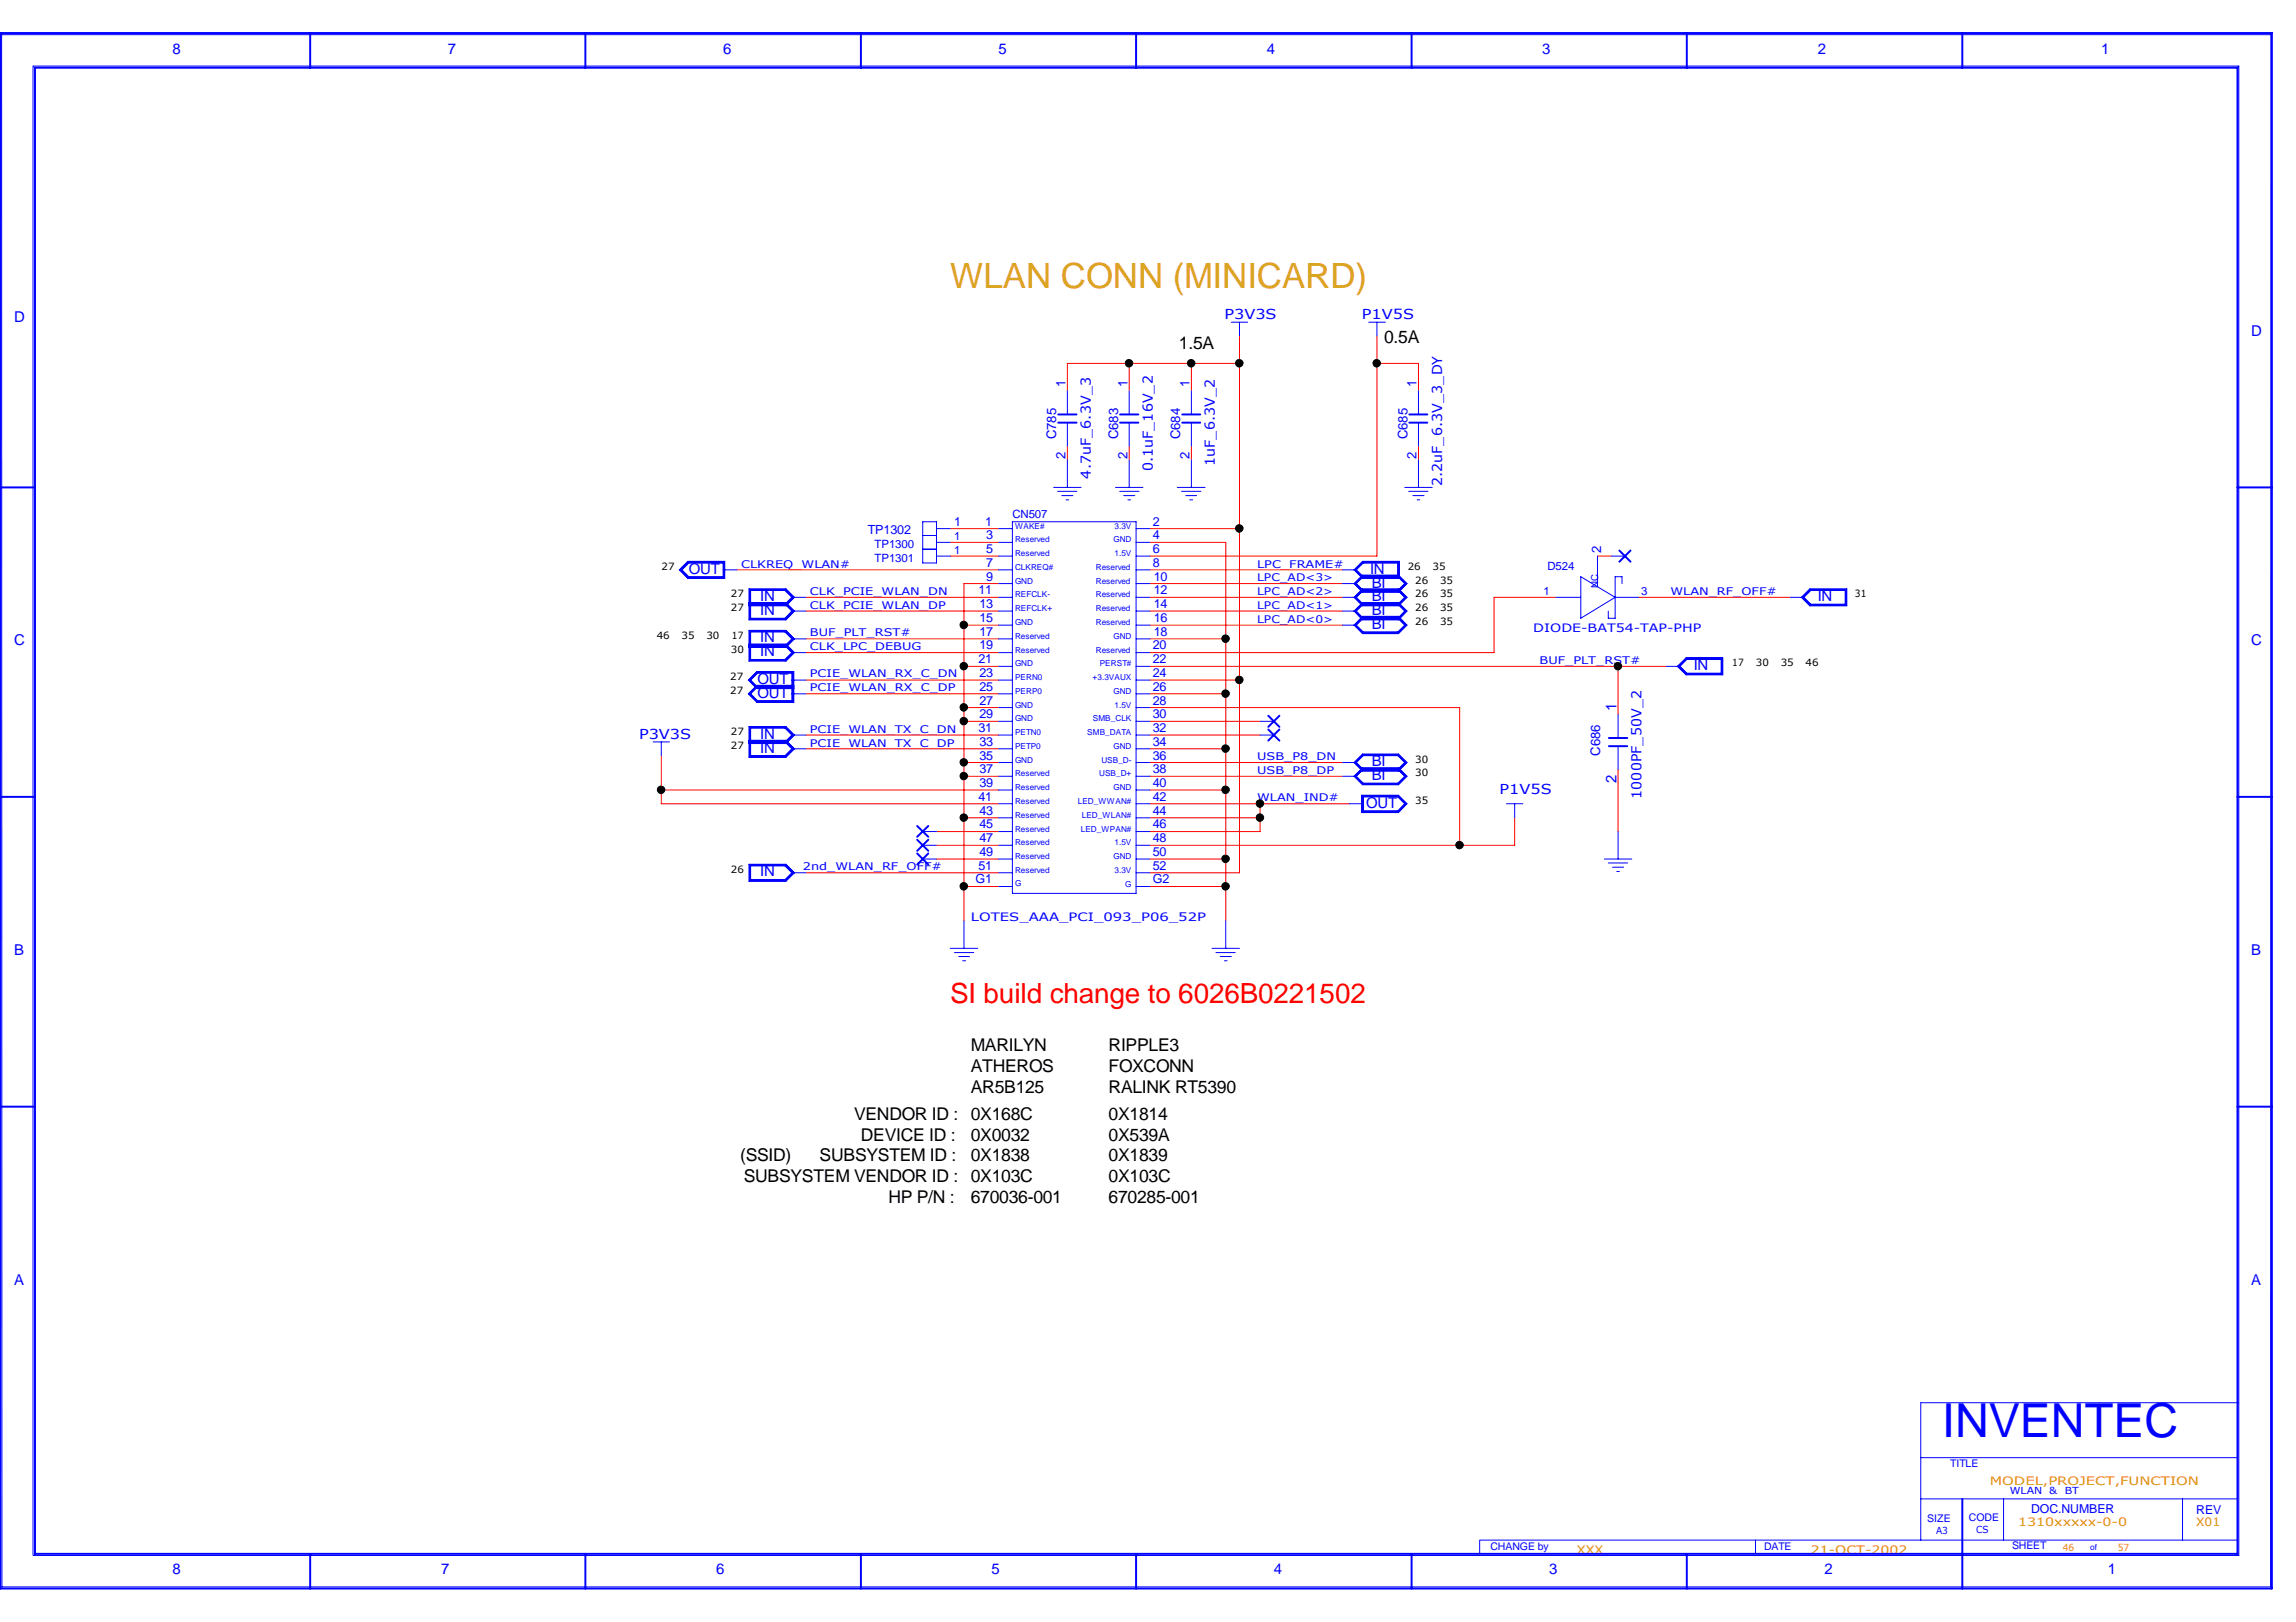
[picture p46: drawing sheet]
<svg xmlns="http://www.w3.org/2000/svg" width="297mm" height="210mm" viewBox="0 0 297 210" stroke-linecap="round" stroke-linejoin="round" font-family="sans-serif">
<defs><g id="words">
<text font-size="6.1" fill="#00f" x="251.2" y="186">INVENTEC</text>
<text font-size="4.5" fill="#daa520" x="122.9" y="37.3">WLAN CONN (MINICARD)</text>
<text font-size="3.6" fill="#f00" x="122.9" y="129.8">SI build change to 6026B0221502</text>
<g font-size="2.3">
<text x="152.5" y="45.2">1.5A</text>
<text x="179.1" y="44.3">0.5A</text>
<text x="125.6" y="136.1">MARILYN</text>
<text x="143.4" y="136.1">RIPPLE3</text>
<text x="125.6" y="141.4">AR5B125</text>
<text x="125.6" y="138.7">ATHEROS</text>
<text x="143.4" y="141.4">RALINK RT5390</text>
<text x="143.4" y="138.7">FOXCONN</text>
<text x="110.5" y="144.9">VENDOR ID :</text>
<text x="111.4" y="147.6">DEVICE ID :</text>
<text x="125.6" y="147.6">0X0032</text>
<text x="125.6" y="144.9">0X168C</text>
<text x="143.4" y="147.6">0X539A</text>
<text x="143.4" y="144.9">0X1814</text>
<text x="95.8" y="150.3">(SSID)</text>
<text x="96.2" y="153">SUBSYSTEM VENDOR ID :</text>
<text x="106" y="150.3">SUBSYSTEM ID :</text>
<text x="114.9" y="155.7">HP P/N :</text>
<text x="125.6" y="150.3">0X1838</text>
<text x="125.6" y="153">0X103C</text>
<text x="125.6" y="155.7">670036-001</text>
<text x="143.4" y="150.3">0X1839</text>
<text x="143.4" y="153">0X103C</text>
<text x="143.4" y="155.7">670285-001</text>
</g>
<g font-size="1.9" fill="#00f">
<text x="22.3" y="6.9">8</text>
<text x="58" y="6.9">7</text>
<text x="93.6" y="6.9">6</text>
<text x="129.2" y="6.9">5</text>
<text x="163.9" y="6.9">4</text>
<text x="199.5" y="6.9">3</text>
<text x="235.2" y="6.9">2</text>
<text x="271.8" y="6.9">1</text>
<text x="1.8" y="41.7">D</text>
<text x="291.2" y="43.4">D</text>
<text x="89.1" y="74.3">OUT</text>
<text x="98.3" y="77.8">IN</text>
<text x="177.2" y="74.3">IN</text>
<text x="177.5" y="76">BI</text>
<text x="177.5" y="77.8">BI</text>
<text x="235.2" y="77.8">IN</text>
<text x="1.8" y="83.5">C</text>
<text x="98.3" y="83.1">IN</text>
<text x="98.3" y="79.6">IN</text>
<text x="177.5" y="81.4">BI</text>
<text x="177.5" y="79.6">BI</text>
<text x="291.2" y="83.5">C</text>
<text x="98" y="88.5">OUT</text>
<text x="98.3" y="84.9">IN</text>
<text x="219.1" y="86.7">IN</text>
<text x="98" y="90.3">OUT</text>
<text x="98.3" y="95.6">IN</text>
<text x="209.1" y="92" transform="rotate(-90 209.1 92)">1</text>
<text x="98.3" y="97.4">IN</text>
<text x="177.5" y="101">BI</text>
<text x="177.5" y="99.2">BI</text>
<text x="209.1" y="101.3" transform="rotate(-90 209.1 101.3)">2</text>
<text x="176.7" y="104.5">OUT</text>
<text x="98.3" y="113.4">IN</text>
<text x="1.8" y="123.6">B</text>
<text x="291.2" y="123.6">B</text>
<text x="1.8" y="166.3">A</text>
<text x="291.2" y="166.3">A</text>
<text x="22.3" y="203.7">8</text>
<text x="57.1" y="203.7">7</text>
<text x="92.7" y="203.7">6</text>
<text x="128.3" y="203.7">5</text>
<text x="164.8" y="203.7">4</text>
<text x="200.4" y="203.7">3</text>
<text x="236" y="203.7">2</text>
<text x="272.7" y="203.7">1</text>
</g>
<g font-size="1.8" fill="#00f">
<text x="158.4" y="41.2">P3V3S</text>
<text x="176.2" y="41.2">P1V5S</text>
<text x="141.1" y="61.9" transform="rotate(-90 141.1 61.9)">4.7uF_6.3V_3</text>
<text x="149.1" y="61" transform="rotate(-90 149.1 61)">0.1uF_16V_2</text>
<text x="157.2" y="60.3" transform="rotate(-90 157.2 60.3)">1uF_6.3V_2</text>
<text x="186.6" y="62.9" transform="rotate(-90 186.6 62.9)">2.2uF_6.3V_3_DY</text>
<text x="82.7" y="95.6">P3V3S</text>
<text x="194" y="102.7">P1V5S</text>
<text x="212.4" y="103.4" transform="rotate(-90 212.4 103.4)">1000PF_50V_2</text>
</g>
<g font-size="1.7" fill="#00f">
<text x="137.8" y="50.1" transform="rotate(-90 137.8 50.1)">1</text>
<text x="145.9" y="50.1" transform="rotate(-90 145.9 50.1)">1</text>
<text x="153.9" y="50.1" transform="rotate(-90 153.9 50.1)">1</text>
<text x="183.3" y="50.1" transform="rotate(-90 183.3 50.1)">1</text>
<text x="136.6" y="56.9" transform="rotate(-90 136.6 56.9)">C785</text>
<text x="137.8" y="59.4" transform="rotate(-90 137.8 59.4)">2</text>
<text x="144.6" y="56.9" transform="rotate(-90 144.6 56.9)">C683</text>
<text x="145.9" y="59.4" transform="rotate(-90 145.9 59.4)">2</text>
<text x="152.7" y="56.9" transform="rotate(-90 152.7 56.9)">C684</text>
<text x="153.9" y="59.4" transform="rotate(-90 153.9 59.4)">2</text>
<text x="182.1" y="56.9" transform="rotate(-90 182.1 56.9)">C685</text>
<text x="183.3" y="59.4" transform="rotate(-90 183.3 59.4)">2</text>
<text x="207.1" y="71.6" transform="rotate(-90 207.1 71.6)">2</text>
<text x="207" y="97.8" transform="rotate(-90 207 97.8)">C686</text>
</g>
<g font-size="1.6" fill="#00f">
<text x="112.3" y="69.1">TP1302</text>
<text x="123.4" y="68">1</text>
<text x="127.5" y="68">1</text>
<text x="127.6" y="71.6">5</text>
<text x="127.6" y="69.8">3</text>
<text x="149.1" y="71.6">6</text>
<text x="149.1" y="69.8">4</text>
<text x="149.1" y="68">2</text>
<text x="126.6" y="76.9">11</text>
<text x="127.6" y="73.4">7</text>
<text x="127.6" y="75.1">9</text>
<text x="149.1" y="73.4">8</text>
<text x="149.3" y="76.9">12</text>
<text x="149.3" y="75.1">10</text>
<text x="126.7" y="78.7">13</text>
<text x="126.7" y="82.3">17</text>
<text x="126.7" y="80.5">15</text>
<text x="149.3" y="82.3">18</text>
<text x="149.3" y="80.5">16</text>
<text x="149.3" y="78.7">14</text>
<text x="126.6" y="85.8">21</text>
<text x="126.7" y="89.4">25</text>
<text x="126.7" y="87.6">23</text>
<text x="126.7" y="84">19</text>
<text x="149.1" y="85.8">22</text>
<text x="149.1" y="89.4">26</text>
<text x="149.1" y="84">20</text>
<text x="149.1" y="87.6">24</text>
<text x="126.6" y="94.7">31</text>
<text x="126.7" y="93">29</text>
<text x="126.7" y="91.2">27</text>
<text x="149.1" y="94.7">32</text>
<text x="149.1" y="93">30</text>
<text x="149.1" y="91.2">28</text>
<text x="126.7" y="96.5">33</text>
<text x="126.7" y="101.9">39</text>
<text x="126.7" y="100.1">37</text>
<text x="126.7" y="98.3">35</text>
<text x="149.1" y="98.3">36</text>
<text x="149.1" y="100.1">38</text>
<text x="149.1" y="101.9">40</text>
<text x="149.1" y="96.5">34</text>
<text x="126.6" y="103.6">41</text>
<text x="126.7" y="107.2">45</text>
<text x="126.7" y="105.4">43</text>
<text x="149.1" y="103.6">42</text>
<text x="149.1" y="107.2">46</text>
<text x="149.1" y="105.4">44</text>
<text x="126.6" y="112.5">51</text>
<text x="126.7" y="110.7">49</text>
<text x="126.7" y="109">47</text>
<text x="149.1" y="112.5">52</text>
<text x="149.1" y="110.7">50</text>
<text x="149.1" y="109">48</text>
<text x="126.2" y="114.3">G1</text>
<text x="149.1" y="114.3">G2</text>
<text x="262.8" y="195.8">DOC.NUMBER</text>
<text x="284.1" y="195.9">REV</text>
</g>
<g font-size="1.5" fill="#00f">
<text x="113.2" y="71">TP1300</text>
<text x="123.4" y="71.7">1</text>
<text x="123.4" y="69.9">1</text>
<text x="131" y="67">CN507</text>
<text x="113.2" y="72.7">TP1301</text>
<text x="199.7" y="77">1</text>
<text x="200.2" y="73.8">D524</text>
<text x="212.3" y="77">3</text>
<text x="198.4" y="81.8">DIODE-BAT54-TAP-PHP</text>
<text x="125.6" y="119.2">LOTES_AAA_PCI_093_P06_52P</text>
</g>
<g font-size="1.5" fill="#ff8c00">
<text x="257.4" y="192.2">MODEL,PROJECT,FUNCTION</text>
<text x="261.1" y="197.5">1310xxxxx-0-0</text>
<text x="284.1" y="197.5">X01</text>
<text x="204" y="201.1">XXX</text>
<text x="234.3" y="201.1">21-OCT-2002</text>
</g>
<g font-size="1.4" fill="#00f">
<text x="95.9" y="73.4">CLKREQ_WLAN#</text>
<text x="104.8" y="77">CLK_PCIE_WLAN_DN</text>
<text x="162.6" y="77">LPC_AD&lt;2&gt;</text>
<text x="162.6" y="75.2">LPC_AD&lt;3&gt;</text>
<text x="162.6" y="73.4">LPC_FRAME#</text>
<text x="216.1" y="77">WLAN_RF_OFF#</text>
<text x="104.8" y="78.8">CLK_PCIE_WLAN_DP</text>
<text x="104.8" y="82.3">BUF_PLT_RST#</text>
<text x="162.6" y="80.6">LPC_AD&lt;0&gt;</text>
<text x="162.6" y="78.8">LPC_AD&lt;1&gt;</text>
<text x="104.8" y="87.7">PCIE_WLAN_RX_C_DN</text>
<text x="104.8" y="84.1">CLK_LPC_DEBUG</text>
<text x="104.8" y="89.5">PCIE_WLAN_RX_C_DP</text>
<text x="199.2" y="85.9">BUF_PLT_RST#</text>
<text x="104.8" y="94.8">PCIE_WLAN_TX_C_DN</text>
<text x="104.8" y="96.6">PCIE_WLAN_TX_C_DP</text>
<text x="162.6" y="100.2">USB_P8_DP</text>
<text x="162.6" y="98.4">USB_P8_DN</text>
<text x="162.6" y="103.7">WLAN_IND#</text>
<text x="103.9" y="112.6">2nd_WLAN_RF_OFF#</text>
<text x="252.3" y="189.9">TITLE</text>
<text x="249.3" y="197">SIZE</text>
<text x="254.7" y="196.8">CODE</text>
<text x="192.8" y="200.6">CHANGE by</text>
<text x="228.2" y="200.6">DATE</text>
<text x="260.3" y="200.4">SHEET</text>
</g>
<g font-size="1.3">
<text x="85.6" y="73.7">27</text>
<text x="94.6" y="77.3">27</text>
<text x="182.1" y="73.7">26</text>
<text x="183.1" y="77.3">26</text>
<text x="183.1" y="75.5">26</text>
<text x="185.3" y="73.7">35</text>
<text x="186.3" y="75.5">35</text>
<text x="186.3" y="77.3">35</text>
<text x="240" y="77.3">31</text>
<text x="85" y="82.7">46</text>
<text x="88.2" y="82.7">35</text>
<text x="91.4" y="82.7">30</text>
<text x="94.6" y="79.1">27</text>
<text x="94.7" y="82.7">17</text>
<text x="183.1" y="79.1">26</text>
<text x="183.1" y="80.9">26</text>
<text x="186.3" y="80.9">35</text>
<text x="186.3" y="79.1">35</text>
<text x="94.5" y="89.8">27</text>
<text x="94.5" y="88">27</text>
<text x="94.6" y="84.5">30</text>
<text x="224.1" y="86.2">17</text>
<text x="227.2" y="86.2">30</text>
<text x="230.4" y="86.2">35</text>
<text x="233.6" y="86.2">46</text>
<text x="94.6" y="95.1">27</text>
<text x="94.6" y="96.9">27</text>
<text x="183.1" y="98.7">30</text>
<text x="183.1" y="100.5">30</text>
<text x="183.1" y="104">35</text>
<text x="94.6" y="112.9">26</text>
</g>
<g font-size="1.3" fill="#00f">
<text x="206.8" y="76.1" transform="rotate(-90 206.8 76.1)">NC</text>
<text x="260" y="193.4">WLAN &amp;</text>
<text x="267.1" y="193.4">BT</text>
<text x="250.5" y="198.5">A3</text>
<text x="255.6" y="198.4">CS</text>
</g>
<g font-size="1.3" fill="#ff8c00">
<text x="266.9" y="200.7">46</text>
<text x="274" y="200.7">57</text>
</g>
<g font-size="1.1" fill="#00f">
<text x="131.3" y="72">Reserved</text>
<text x="131.3" y="70.2">Reserved</text>
<text x="131.3" y="68.4">WAKE#</text>
<text x="144.1" y="70.2">GND</text>
<text x="144.2" y="72">1.5V</text>
<text x="144.2" y="68.4">3.3V</text>
<text x="131.3" y="77.3">REFCLK-</text>
<text x="131.3" y="73.7">CLKREQ#</text>
<text x="131.3" y="75.5">GND</text>
<text x="141.8" y="73.7">Reserved</text>
<text x="141.8" y="77.3">Reserved</text>
<text x="141.8" y="75.5">Reserved</text>
<text x="131.3" y="79.1">REFCLK+</text>
<text x="131.3" y="82.7">Reserved</text>
<text x="131.3" y="80.9">GND</text>
<text x="141.8" y="80.9">Reserved</text>
<text x="141.8" y="79.1">Reserved</text>
<text x="144.1" y="82.7">GND</text>
<text x="131.3" y="89.8">PERP0</text>
<text x="131.3" y="88">PERN0</text>
<text x="131.3" y="86.2">GND</text>
<text x="131.3" y="84.5">Reserved</text>
<text x="141.3" y="88">+3.3VAUX</text>
<text x="141.8" y="84.5">Reserved</text>
<text x="142.3" y="86.2">PERST#</text>
<text x="144.1" y="89.8">GND</text>
<text x="131.3" y="95.1">PETN0</text>
<text x="131.3" y="93.3">GND</text>
<text x="131.3" y="91.6">GND</text>
<text x="140.7" y="95.1">SMB_DATA</text>
<text x="141.4" y="93.3">SMB_CLK</text>
<text x="144.2" y="91.6">1.5V</text>
<text x="131.3" y="96.9">PETP0</text>
<text x="131.3" y="100.5">Reserved</text>
<text x="131.3" y="98.7">GND</text>
<text x="142.2" y="100.5">USB_D+</text>
<text x="142.5" y="98.7">USB_D-</text>
<text x="144.1" y="96.9">GND</text>
<text x="131.3" y="107.6">Reserved</text>
<text x="131.3" y="105.8">Reserved</text>
<text x="131.3" y="104">Reserved</text>
<text x="131.3" y="102.2">Reserved</text>
<text x="139.4" y="104">LED_WWAN#</text>
<text x="139.8" y="107.6">LED_WPAN#</text>
<text x="140" y="105.8">LED_WLAN#</text>
<text x="144.1" y="102.2">GND</text>
<text x="131.3" y="112.9">Reserved</text>
<text x="131.3" y="111.2">Reserved</text>
<text x="131.3" y="109.4">Reserved</text>
<text x="144.1" y="111.2">GND</text>
<text x="144.2" y="112.9">3.3V</text>
<text x="144.2" y="109.4">1.5V</text>
<text x="131.3" y="114.7">G</text>
<text x="145.6" y="114.7">G</text>
<text x="270.4" y="200.6">of</text>
</g>
</g></defs>
<g fill="none" stroke="#f00" stroke-width=".13">
<path d="M138.1 57.7v1.8M146.1 47v3.6M146.1 57.7v1.8M154.1 47v3.6M154.1 57.7v1.8M160.4 43.5v69.4h-11.6M160.4 47h-22.3v3.6M178.1 47h5.4v3.6M178.1 43.5v28.5h-29.3M183.5 57.7v1.8M95.3 73.7h33.9M104.3 77.3h24.9"/>
<path d="M104.3 79.1h24.9M122.9 70.2h6.3M122.9 68.4h6.3M122.9 72h6.3M129.2 75.5h-4.5v43.7M148.8 70.2h9.8v49M148.8 68.4h11.6M148.8 75.5h24.9M148.8 77.3h24.9M148.8 79.1h24.9M148.8 73.7h24.9M201.3 77.3h-8v7.2h-44.5"/>
<path d="M206.7 72h1.7M212 77.3h19.6M85.6 97.8v6.2h43.6M104.3 96.9h24.9M104.3 89.8h24.9M104.3 82.7h24.9M104.3 88h24.9M104.3 95.1h24.9M104.3 84.5h24.9M124.7 91.6h4.5M124.7 93.3h4.5M124.7 98.7h4.5"/>
<path d="M124.7 86.2h4.5M124.7 80.9h4.5M148.8 96.9h9.8M148.8 89.8h9.8M148.8 82.7h9.8M148.8 88h11.6M148.8 91.6h40v17.8M148.8 93.3h14.2M148.8 95.1h14.2M148.8 98.7h24.9M148.8 86.2h66.8M148.8 80.9h24.9"/>
<path d="M209.3 86.2v6.3M209.3 99.6v8M85.6 102.2h43.6M104.3 112.9h24.9M121.2 111.2h8M121.2 109.4h8M121.2 107.6h8M124.7 114.7h4.5M124.7 105.8h4.5M124.7 100.5h4.5M148.8 102.2h9.8M148.8 104h25.8"/>
<path d="M148.8 114.7h9.8M148.8 111.2h9.8M148.8 105.8h14.2M148.8 100.5h24.9M163 104v3.6h-14.2M196 105.8v3.6h-47.2"/>
</g>
<g fill="none" stroke="#00f" stroke-width=".13">
<path d="M.2 4.4l.1 201M.3 4.5h293.4M4.3 8.6v192.7M4.3 8.6h285.3v192.7h-285.3M293.8 4.5l-.1 200.9h-293.4M138.1 50.6v3M138.1 54.7v3M138.1 59.5v3.6M146.1 50.6v3M146.1 54.7v3M146.1 59.5v3.6M154.1 50.6v3"/>
<path d="M154.1 54.7v3M154.1 59.5v3.6M159.3 41.7h2.1M160.4 41.7v1.8M177.1 41.7h2.1M178.1 41.7v1.8M183.5 50.6v3M183.5 54.7v3M183.5 59.5v3.6M88.1 73.7l1-.9h4.5v1.9h-4.5zM89 72.6h4.8v2.2h-4.8l-1.1-1.1zM89 72.7h4.7v2.1h-4.7l-1-1.1z"/>
<path d="M89.1 72.9h4.5v1.7h-4.5l-.9-.9zM93.6 73.7h1.7M96.9 78h4.8l1.1 1.1-1.1 1.1h-4.8v-4h4.8l1.1 1.1-1.1 1.1h-4.8M97 78.1h4.6l1.1 1-1.1 1h-4.6v-3.8h4.6l1.1 1-1.1 1.1h-4.6M97.1 78.1h4.5l1 1-1 1h-4.5v-3.7h4.5l1 .9-1 1h-4.5M97.1 78.2h4.5M101.6 78.2l.8 .9M102.4 77.3l-.8 .9M102.4 77.3l-.8-.9h-4.5v3.6h4.5l.8-.9M102.4 77.3h1.9M102.4 79.1h1.9M119.4 71.1h1.8"/>
<path d="M119.4 67.5h1.8v5.4h-1.8zM119.4 69.3h1.8M121.2 70.2h1.7M121.2 72h1.7M121.2 68.4h1.7M129.2 70.2h1.8M129.2 72h1.8M129.2 73.7h1.8M129.2 77.3h1.8M129.2 79.1h1.8M129.2 75.5h1.8M129.2 68.4h1.8"/>
<path d="M131 67.5h16v48.1h-16zM136.3 63.1h3.6M136.8 63.6h2.5M137.4 64.1h1.4M137.9 64.7h.4M144.3 63.1h3.6M144.9 63.6h2.5M145.4 64.1h1.4M145.9 64.7h.4M147 70.2h1.8M147 72h1.8M147 73.7h1.8"/>
<path d="M147 77.3h1.8M147 79.1h1.8M147 75.5h1.8M147 68.4h1.8M152.3 63.1h3.6M152.9 63.6h2.5M153.4 64.1h1.4M153.9 64.7h.4M173.7 73.7h1.8M173.7 77.3h1.8M173.7 79.1h1.8M173.7 75.5h1.8"/>
<path d="M175.2 73.7l1.1-1.1h4.8v2.2h-4.8zM175.2 75.5l1.1-1.1h4.6l1.1 1.1-1.1 1.1h-4.6zM175.3 73.7l1-1h4.7v2.1h-4.7zM175.3 77.3l1-1h4.6l1 1-1 1.1h-4.6zM175.3 79.1l1-1h4.6l1 1-1 1h-4.6zM175.3 75.5l1-1h4.6l1 1-1 1.1h-4.6zM175.4 73.7l1-.9h4.5v1.9h-4.5zM175.4 77.3l1-.9h4.4l1 .9-1 1h-4.4zM175.4 79.1l1-1h4.4l1 1-1 1h-4.4zM175.4 75.5l1-.9h4.4l1 .9-1 1h-4.4zM175.5 73.7l.9-.8h4.4v1.7M175.5 79.1l.9 .9"/>
<path d="M175.5 77.3l.9 .9M175.5 75.5l.9 .9M175.5 73.7l.9 .9M176.3 76.2h4.6l1.1 1.1-1.1 1.1h-4.6l-1.1-1.1zM176.3 78h4.6l1.1 1.1-1.1 1.1h-4.6l-1.1-1.1zM176.3 79.8h4.6l1.1 1.1-1.1 1.1h-4.6l-1.1-1.1zM176.4 74.6h4.4M176.4 78.2h4.4M176.4 76.4h4.4M176.4 78.2l-.9 .9M176.4 76.4l-.9 .9M176.4 74.6l-.9 .9"/>
<path d="M180.8 78.2l.9 .9-.9 .9M180.8 76.4l.9 .9-.9 .9M180.8 74.6l.9 .9-.9 .9M181.7 63.1h3.6M182.2 63.6h2.5M182.8 64.1h1.4M183.3 64.7h.4M201.3 77.3h3.2M204.5 74.6l4.5 2.7-4.5 2.7zM206.7 72v3.9M208.4 72h1.8M209 77.3h3"/>
<path d="M209.8 75.5v-.9h-.8v5.4h-.9v-.9M231.6 77.3h1.8M233.2 77.3l1-1h4.6v2.1h-4.6zM233.3 77.3l.9-.9h4.6v1.9h-4.6zM234.1 76.2h4.8v2.2h-4.8l-1.1-1.1zM234.3 76.4h4.4v1.8h-4.4l-.9-.9zM84.5 96h2.1M85.6 96v1.8M96.9 83.4h4.8l1.1 1.1-1.1 1.1h-4.8v-4h4.8l1.1 1.1-1.1 1.1h-4.8M96.9 95.8h4.8l1.1 1.1-1.1 1.1h-4.8v-4h4.8l1.1 1.1-1.1 1.1h-4.8M97 83.4h4.6l1.1 1.1-1.1 1h-4.6v-3.9h4.6l1.1 1.1-1.1 1h-4.6M97 95.9h4.6l1.1 1-1.1 1.1h-4.6v-3.9h4.6l1.1 1-1.1 1.1h-4.6"/>
<path d="M97.1 83.5h4.5l1 1-1 .9h-4.5v-3.7h4.5l1 1-1 .9h-4.5M97.1 95.9h4.5l1 1-1 1h-4.5v-3.8h4.5l1 1-1 1h-4.5M97.1 88l.9-.9h4.4v3.6h-4.4l-.9-.9 .9-.9zM97.1 83.6h4.5M97.1 96h4.5M98 88.9h4.4M101.6 83.6l.8 .9M101.6 96l.8 .9M102.4 82.7l-.8-.9h-4.5v3.5h4.5l.8-.8M102.4 95.1l-.8-.9h-4.5v3.6h4.5l.8-.9M102.4 84.5h1.9M102.4 82.7l-.8 .9"/>
<path d="M102.4 82.7h1.9M102.4 96.9h1.9M102.4 95.1l-.8 .9M102.4 95.1h1.9M102.4 88h1.9M102.4 89.8h1.9M102.5 88.8h-4.5l-1 1 1 1h4.5v-3.8h-4.5l-1 1 1 1h4.5M102.6 88.7h-4.6l-1.1 1.1 1.1 1h4.6v-3.8h-4.6l-1.1 1 1.1 1h4.6M102.7 88.7h-4.8l-1.1 1.1 1.1 1.1h4.8v-4h-4.8l-1.1 1.1 1.1 1.1h4.8M129.2 84.5h1.8M129.2 82.7h1.8M129.2 96.9h1.8"/>
<path d="M129.2 95.1h1.8M129.2 88h1.8M129.2 89.8h1.8M129.2 80.9h1.8M129.2 86.2h1.8M129.2 98.7h1.8M129.2 93.3h1.8M129.2 91.6h1.8M147 84.5h1.8M147 82.7h1.8M147 96.9h1.8M147 95.1h1.8"/>
<path d="M147 88h1.8M147 89.8h1.8M147 80.9h1.8M147 86.2h1.8M147 98.7h1.8M147 93.3h1.8M147 91.6h1.8M163 95.1h1.8M163 93.3h1.8M173.7 80.9h1.8M173.7 98.7h1.8M175.2 98.7l1.1-1.1h4.6l1.1 1.1-1.1 1.1h-4.6z"/>
<path d="M175.3 80.9l1-1.1h4.6l1 1.1-1 1h-4.6zM175.3 98.7l1-1h4.6l1 1-1 1h-4.6zM175.4 80.9l1-1h4.4l1 1-1 .9h-4.4zM175.4 98.7l1-1h4.4l1 1-1 1h-4.4zM175.5 98.7l.9-.9h4.4l.9 .9-.9 .9M175.5 98.7l.9 .9M176.4 80h4.4M176.4 80l-.9 .9M176.4 99.6h4.4M176.4 99.6l-.9 .9M180.8 80l.9 .9-.9 .9h-4.4l-.9-.9M180.8 99.6l.9 .9-.9 .8h-4.4l-.9-.8"/>
<path d="M209.3 92.5v3M209.3 96.6v3M215.6 86.2h1.7M217 86.2l1.1-1.1h4.8v2.2h-4.8zM217.3 86.2l.9-.9h4.5v1.8h-4.5zM218.1 85.2h4.7v2h-4.7l-1-1zM218.2 85.3h4.6v1.9h-4.6l-.9-1zM96.9 111.8h4.8l1.1 1.1-1.1 1.1h-4.8zM97 111.9h4.6l1.1 1-1.1 1.1h-4.6zM97.1 112h4.5l1 .9-1 1h-4.5zM97.1 112.1h4.5l.8 .8-.8 .9h-4.5zM102.4 112.9h1.9"/>
<path d="M119.4 109.4h1.8M119.4 107.6h1.8M119.4 111.2h1.8M124.7 119.2v3.5M129.2 112.9h1.8M129.2 100.5h1.8M129.2 104h1.8M129.2 109.4h1.8M129.2 107.6h1.8M129.2 111.2h1.8M129.2 102.2h1.8M129.2 105.8h1.8"/>
<path d="M129.2 114.7h1.8M147 112.9h1.8M147 100.5h1.8M147 104h1.8M147 109.4h1.8M147 107.6h1.8M147 111.2h1.8M147 102.2h1.8M147 105.8h1.8M147 114.7h1.8M158.6 119.2v3.5M173.7 100.5h1.8"/>
<path d="M174.6 104h1.8M175.2 100.5l1.1-1.1h4.6l1.1 1.1-1.1 1.1h-4.6zM175.3 100.5l1-1.1h4.6l1 1.1-1 1h-4.6zM175.4 100.5l1-1h4.4l1 1-1 .9h-4.4zM176.1 102.9h4.8l1.1 1.1-1.1 1.2h-4.8zM176.2 103h4.7l1 1-1 1.1h-4.7zM176.3 103.1h4.5l1 .9-1 1h-4.5zM176.4 103.1h4.4l.9 .9-.9 .9h-4.4zM194.9 104h2.1M196 104v1.8M207.6 111.2h3.5M208.1 111.7h2.5"/>
<path d="M208.6 112.2h1.5M209.2 112.8h.3M209.3 107.6v3.6M122.9 122.7h3.6M123.5 123.3h2.5M124 123.8h1.4M124.5 124.3h.4M156.8 122.7h3.6M157.3 123.3h2.5M157.9 123.8h1.4M158.4 124.3h.3M191.4 199.3v1.8"/>
<path d="M191.5 199.3h98M227.1 199.3v1.8M248.5 181.5v17.8M248.5 194h41M248.5 188.6h41M248.6 181.5h41M259.2 194v5.3M282.4 194v5.3"/>
</g>
<g fill="none" stroke="#00f" stroke-width=".25">
<path d="M0 4.3h293.9v201.3h-293.9zM40.1 4.3v4.5M75.7 4.3v4.5M111.4 4.3v4.5M147 4.3v4.5M182.6 4.3v4.5M218.2 4.3v4.5M253.9 4.3v4.5M289.5 8.8h-285v192.3h285M289.5 8.7v192.4M136.9 53.6h2.4M136.9 54.7h2.4"/>
<path d="M144.9 53.6h2.4M144.9 54.7h2.4M152.9 53.6h2.4M152.9 54.7h2.4M182.3 53.6h2.4M182.3 54.7h2.4M0 63.1h4.5M209.5 71.2l1.4 1.5M210.9 71.2l-1.4 1.5M289.5 63.1h4.4M164.1 92.6l1.4 1.5M164.1 94.4l1.4 1.4"/>
<path d="M165.5 92.6l-1.4 1.5M165.5 94.4l-1.4 1.4M208.1 95.5h2.4M208.1 96.6h2.4M0 103.1h4.5M118.7 108.7l1.4 1.4M118.7 106.9l1.4 1.4M118.7 110.4l1.4 1.5M120.1 108.7l-1.4 1.4M120.1 106.9l-1.4 1.4M120.1 110.4l-1.4 1.5M289.5 103.1h4.4"/>
<path d="M0 143.2h4.5M289.5 143.2h4.4M253.9 194v11.6M40.1 201.1v4.5M75.7 201.1v4.5M111.4 201.1v4.5M147 201.1v4.5M182.6 201.1v4.5M218.2 201.1v4.5"/>
</g>
<g fill="#000">
<circle cx="146.1" cy="47" r=".49"/>
<circle cx="154.1" cy="47" r=".49"/>
<circle cx="160.3" cy="47" r=".49"/>
<circle cx="178.1" cy="47" r=".49"/>
<circle cx="160.3" cy="68.4" r=".49"/>
<circle cx="124.7" cy="91.5" r=".49"/>
<circle cx="124.7" cy="86.2" r=".49"/>
<circle cx="124.7" cy="93.3" r=".49"/>
<circle cx="124.7" cy="80.9" r=".49"/>
<circle cx="124.7" cy="98.7" r=".49"/>
<circle cx="158.6" cy="96.9" r=".49"/>
<circle cx="158.6" cy="89.8" r=".49"/>
<circle cx="158.6" cy="82.7" r=".49"/>
<circle cx="160.3" cy="88" r=".49"/>
<circle cx="209.3" cy="86.2" r=".49"/>
<circle cx="85.5" cy="102.2" r=".49"/>
<circle cx="124.7" cy="114.7" r=".49"/>
<circle cx="124.7" cy="105.8" r=".49"/>
<circle cx="124.7" cy="100.4" r=".49"/>
<circle cx="158.6" cy="114.7" r=".49"/>
<circle cx="158.6" cy="102.2" r=".49"/>
<circle cx="158.6" cy="111.1" r=".49"/>
<circle cx="163" cy="105.8" r=".49"/>
<circle cx="163" cy="104" r=".49"/>
<circle cx="188.8" cy="109.4" r=".49"/>
</g>
<g fill="none" stroke="#000" stroke-width=".13">
<circle cx="146.1" cy="47" r=".49"/>
<circle cx="154.1" cy="47" r=".49"/>
<circle cx="160.3" cy="47" r=".49"/>
<circle cx="178.1" cy="47" r=".49"/>
<circle cx="160.3" cy="68.4" r=".49"/>
<circle cx="124.7" cy="91.5" r=".49"/>
<circle cx="124.7" cy="86.2" r=".49"/>
<circle cx="124.7" cy="93.3" r=".49"/>
<circle cx="124.7" cy="80.9" r=".49"/>
<circle cx="124.7" cy="98.7" r=".49"/>
<circle cx="158.6" cy="96.9" r=".49"/>
<circle cx="158.6" cy="89.8" r=".49"/>
<circle cx="158.6" cy="82.7" r=".49"/>
<circle cx="160.3" cy="88" r=".49"/>
<circle cx="209.3" cy="86.2" r=".49"/>
<circle cx="85.5" cy="102.2" r=".49"/>
<circle cx="124.7" cy="114.7" r=".49"/>
<circle cx="124.7" cy="105.8" r=".49"/>
<circle cx="124.7" cy="100.4" r=".49"/>
<circle cx="158.6" cy="114.7" r=".49"/>
<circle cx="158.6" cy="102.2" r=".49"/>
<circle cx="158.6" cy="111.1" r=".49"/>
<circle cx="163" cy="105.8" r=".49"/>
<circle cx="163" cy="104" r=".49"/>
<circle cx="188.8" cy="109.4" r=".49"/>
</g>
<use href="#words"/>
</svg>
